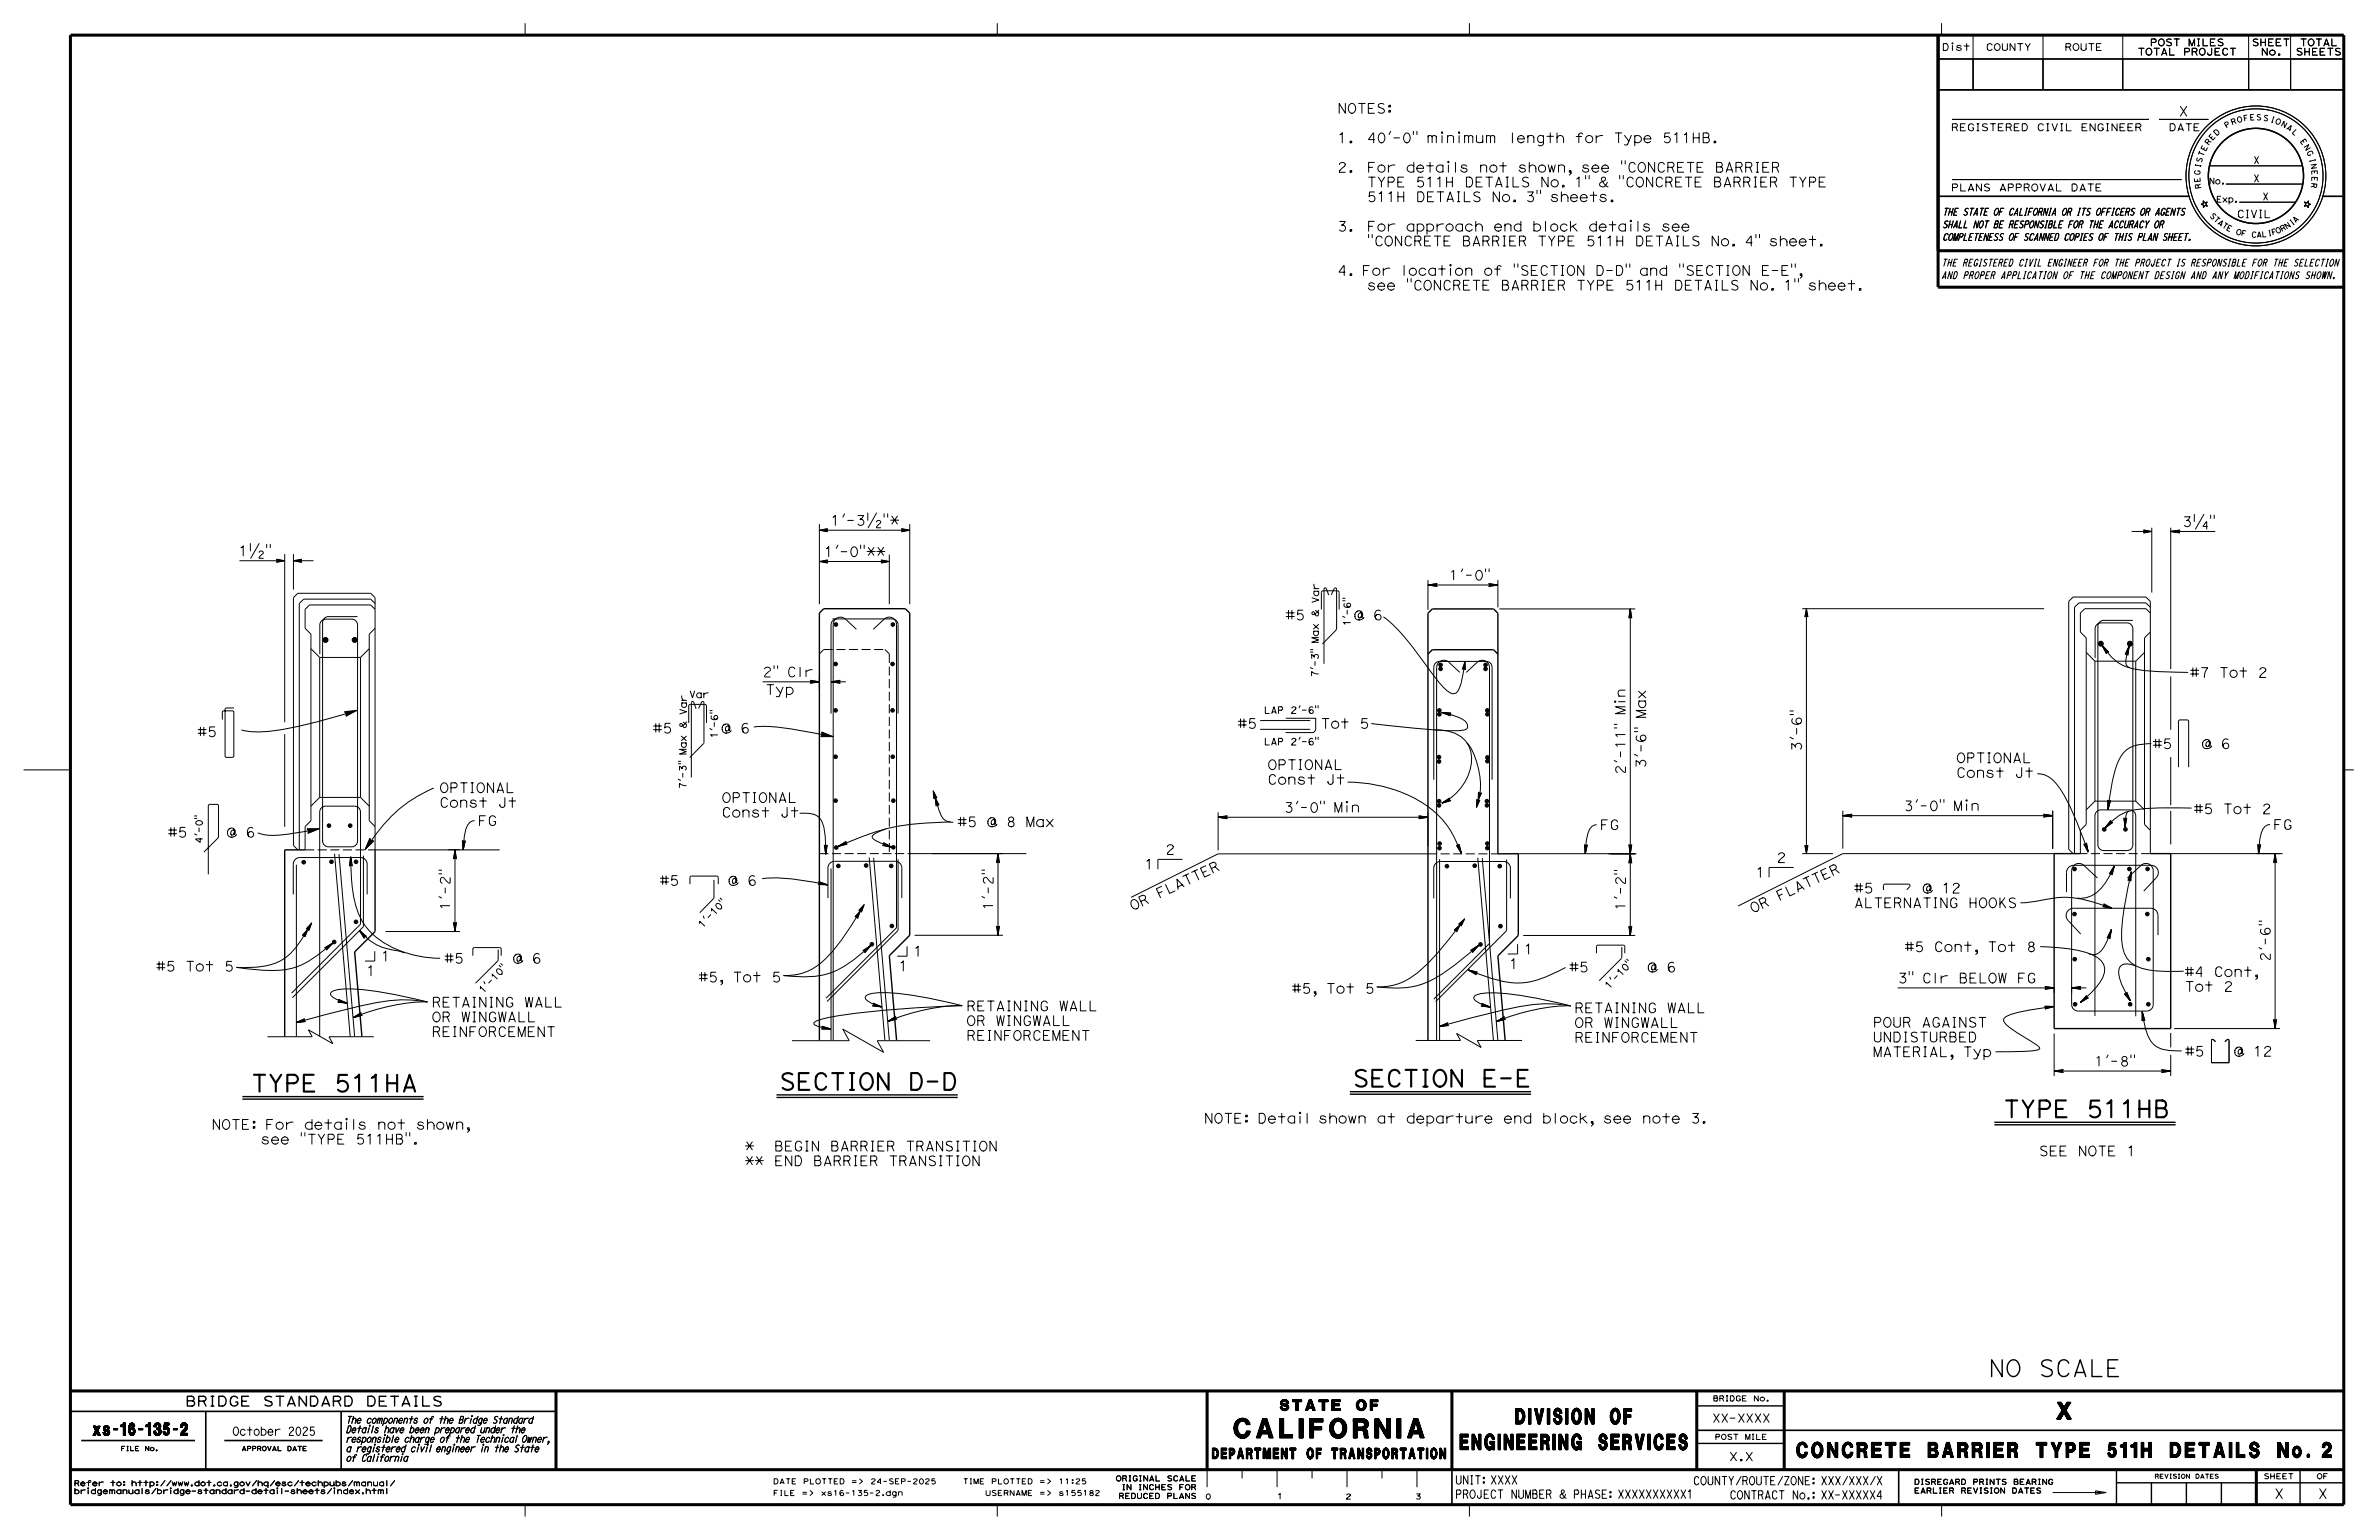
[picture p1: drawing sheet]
<svg xmlns="http://www.w3.org/2000/svg" width="432mm" height="279mm" viewBox="0 0 432 279" stroke-linecap="round" stroke-linejoin="round" font-family="sans-serif">
<defs><g id="words">
<text font-size="3.5" x="224" y="260.9">CALIFORNIA</text>
<g font-size="3">
<text x="141.4" y="197.7">SECTION D-D</text>
<text x="245.5" y="197.1">SECTION E-E</text>
<text x="45.5" y="198">TYPE 511HA</text>
<text x="363.6" y="202.7">TYPE 511HB</text>
<text x="360.9" y="249.7">NO SCALE</text>
<text x="373.3" y="257.5">X</text>
</g>
<g font-size="2.8">
<text x="265" y="263">ENGINEERING SERVICES</text>
<text x="275.1" y="258.3">DIVISION OF</text>
</g>
<text font-size="2.7" x="326.1" y="264.4">CONCRETE BARRIER TYPE 511H DETAILS No. 2</text>
<text font-size="2.2" x="16.9" y="260.4">xs-16-135-2</text>
<g font-size="1.9">
<text x="232.3" y="255.9">STATE OF</text>
<text x="220" y="264.7">DEPARTMENT OF TRANSPORTATION</text>
</g>
<g font-size="1.8">
<text x="242.7" y="20.6">NOTES:</text>
<text x="395.4" y="21.1">X</text>
<text x="242.7" y="25.9">1.</text>
<text x="248.1" y="25.9">40'-0&quot; minimum length for Type 511HB.</text>
<text x="242.7" y="31.2">2.</text>
<text x="248.1" y="33.9">TYPE 511H DETAILS No. 1&quot; &amp; &quot;CONCRETE BARRIER TYPE</text>
<text x="248.1" y="31.2">For details not shown, see &quot;CONCRETE BARRIER</text>
<text x="242.7" y="41.9">3.</text>
<text x="248.1" y="41.9">For approach end block details see</text>
<text x="248.1" y="36.6">511H DETAILS No. 3&quot; sheets.</text>
<text x="248.1" y="44.6">&quot;CONCRETE BARRIER TYPE 511H DETAILS No. 4&quot; sheet.</text>
<text x="242.7" y="50">4. For location of &quot;SECTION D-D&quot; and &quot;SECTION E-E&quot;,</text>
<text x="248.1" y="52.6">see &quot;CONCRETE BARRIER TYPE 511H DETAILS No. 1&quot; sheet.</text>
<text x="150.7" y="95.3">1'-3½&quot;*</text>
<text x="396.1" y="95.5">3¼&quot;</text>
<text x="43.3" y="100.8">1½&quot;</text>
<text x="149.5" y="101">1'-0&quot;**</text>
<text x="233.3" y="112.5">#5</text>
<text x="243.5" y="112.5">@ 6</text>
<text x="397.5" y="122.9">#7 Tot 2</text>
<text x="138.9" y="126">Typ</text>
<text x="35.8" y="133.6">#5</text>
<text x="118.5" y="133">#5</text>
<text x="128.6" y="133">@ 6</text>
<text x="224.6" y="132.1">#5</text>
<text x="239.7" y="132.1">Tot 5</text>
<text x="327" y="136.3" transform="rotate(-90 327 136.3)">3'-6&quot;</text>
<text x="390.7" y="135.8">#5</text>
<text x="398" y="135.8">@ 6</text>
<text x="79.7" y="143.8">OPTIONAL</text>
<text x="230.1" y="142.3">Const Jt</text>
<text x="230.1" y="139.6">OPTIONAL</text>
<text x="298.7" y="139.4" transform="rotate(-90 298.7 139.4)">3'-6&quot; Max</text>
<text x="355.1" y="141.1">Const Jt</text>
<text x="355.1" y="138.4">OPTIONAL</text>
<text x="79.7" y="146.5">Const Jt</text>
<text x="86.7" y="149.8">FG</text>
<text x="131" y="148.3">Const Jt</text>
<text x="131" y="145.6">OPTIONAL</text>
<text x="173.8" y="150">#5 @ 8 Max</text>
<text x="398.2" y="147.6">#5 Tot 2</text>
<text x="30.5" y="151.9">#5</text>
<text x="39.1" y="151.9">@ 6</text>
<text x="211.5" y="155">2</text>
<text x="290.4" y="150.5">FG</text>
<text x="412.6" y="150.5">FG</text>
<text x="119.7" y="160.6">#5</text>
<text x="129.9" y="160.6">@ 6</text>
<text x="207.7" y="157.7">1</text>
<text x="318.6" y="159.2">1</text>
<text x="322.5" y="156.5">2</text>
<text x="205.5" y="165.2" transform="rotate(-25 205.5 165.2)">O R</text>
<text x="210.4" y="163" transform="rotate(-25 210.4 163)">F L A T T E R</text>
<text x="318.1" y="165.7" transform="rotate(-25 318.1 165.7)">O R</text>
<text x="322.9" y="163.5" transform="rotate(-25 322.9 163.5)">F L A T T E R</text>
<text x="336.5" y="164.7">ALTERNATING HOOKS</text>
<text x="336.5" y="162">#5</text>
<text x="346.4" y="162">@ 12</text>
<text x="165.7" y="173.5">1</text>
<text x="276.6" y="173.1">1</text>
<text x="345.7" y="172.7">#5 Cont, Tot 8</text>
<text x="28.3" y="176.2">#5 Tot 5</text>
<text x="66.5" y="177">1</text>
<text x="69.1" y="174.4">1</text>
<text x="80.6" y="174.8">#5</text>
<text x="90.8" y="174.8">@ 6</text>
<text x="126.8" y="178.2">#5, Tot 5</text>
<text x="163.1" y="176.2">1</text>
<text x="273.9" y="175.8">1</text>
<text x="284.8" y="176.3">#5</text>
<text x="296.5" y="176.3">@ 6</text>
<text x="344.4" y="178.3">3&quot; Clr BELOW FG</text>
<text x="396.5" y="179.9">Tot 2</text>
<text x="396.5" y="177.2">#4 Cont,</text>
<text x="78.4" y="185.4">OR WINGWALL</text>
<text x="78.4" y="182.7">RETAINING WALL</text>
<text x="175.4" y="183.4">RETAINING WALL</text>
<text x="234.5" y="180.2">#5, Tot 5</text>
<text x="285.8" y="183.7">RETAINING WALL</text>
<text x="78.4" y="188.1">REINFORCEMENT</text>
<text x="175.4" y="188.7">REINFORCEMENT</text>
<text x="175.4" y="186.1">OR WINGWALL</text>
<text x="285.8" y="189.1">REINFORCEMENT</text>
<text x="285.8" y="186.4">OR WINGWALL</text>
<text x="339.9" y="191.7">MATERIAL, Typ</text>
<text x="339.9" y="189">UNDISTURBED</text>
<text x="339.9" y="186.4">POUR AGAINST</text>
<text x="396.6" y="191.6">#5</text>
<text x="403.7" y="191.6">@ 12</text>
<text x="218.5" y="203.8">NOTE: Detail shown at departure end block, see note 3.</text>
<text x="38.4" y="204.9">NOTE: For details not shown,</text>
<text x="135.1" y="208.8">*</text>
<text x="140.5" y="208.8">BEGIN BARRIER TRANSITION</text>
<text x="370.1" y="209.7">SEE NOTE 1</text>
<text x="135.1" y="211.5">**</text>
<text x="140.5" y="211.5">END BARRIER TRANSITION</text>
<text x="33.6" y="255.1">BRIDGE STANDARD DETAILS</text>
<text x="412.8" y="271.9">X</text>
<text x="420.7" y="271.9">X</text>
</g>
<g font-size="1.5">
<text x="42.2" y="260.4">October 2025</text>
<text x="310.7" y="258">XX-XXXX</text>
<text x="264.1" y="269.3">UNIT: XXXX</text>
<text x="307.3" y="269.4">COUNTY/ROUTE/ZONE: XXX/XXX/X</text>
<text x="313.8" y="265">X.X</text>
<text x="264.1" y="271.8">PROJECT NUMBER &amp; PHASE: XXXXXXXXXX1</text>
<text x="313.9" y="272">CONTRACT No.: XX-XXXXX4</text>
</g>
<text font-size="1.4" x="406" y="39.5">CIVIL</text>
<g font-size="1.3">
<text x="354.1" y="23.7">REGISTERED CIVIL ENGINEER</text>
<text x="393.6" y="23.7">DATE</text>
<text x="409" y="29.7">X</text>
<text x="354.1" y="34.7">PLANS APPROVAL DATE</text>
<text x="409" y="33">X</text>
<text x="352.5" y="41.3">SHALL NOT BE RESPONSIBLE FOR THE ACCURACY OR</text>
<text x="352.5" y="39.1">THE STATE OF CALIFORNIA OR ITS OFFICERS OR AGENTS</text>
<text x="410.7" y="36.3">X</text>
<text x="352.5" y="43.6">COMPLETENESS OF SCANNED COPIES OF THIS PLAN SHEET.</text>
<text x="352.4" y="50.6">AND PROPER APPLICATION OF THE COMPONENT DESIGN AND ANY MODIFICATIONS SHOWN.</text>
<text x="352.4" y="48.3">THE REGISTERED CIVIL ENGINEER FOR THE PROJECT IS RESPONSIBLE FOR THE SELECTION</text>
<text x="62.8" y="263.4">a registered civil engineer in the State</text>
<text x="62.8" y="261.7">responsible charge of the Technical Owner,</text>
<text x="62.8" y="260">Details have been prepared under the</text>
<text x="62.8" y="258.2">The components of the Bridge Standard</text>
<text x="62.8" y="265.1">of California</text>
</g>
<g font-size="1.2">
<text x="352.5" y="9.2">Dist</text>
<text x="360.4" y="9.2">COUNTY</text>
<text x="374.7" y="9.2">ROUTE</text>
<text x="388" y="10">TOTAL PROJECT</text>
<text x="390.2" y="8.3">POST MILES</text>
<text x="408.7" y="8.3">SHEET</text>
<text x="410.4" y="10">No.</text>
<text x="416.7" y="10">SHEETS</text>
<text x="417.4" y="8.3">TOTAL</text>
<text x="239.3" y="111.9" transform="rotate(-90 239.3 111.9)">&amp;</text>
<text x="239.4" y="109.5" transform="rotate(-90 239.4 109.5)">Var</text>
<text x="245.1" y="113.6" transform="rotate(-90 245.1 113.6)">1'-6&quot;</text>
<text x="239.3" y="122.9" transform="rotate(-90 239.3 122.9)">7'-3&quot; Max</text>
<text x="124.6" y="129.7" transform="rotate(-90 124.6 129.7)">Var</text>
<text x="125.1" y="126.6">Var</text>
<text x="229.4" y="129.4">LAP 2'-6&quot;</text>
<text x="124.6" y="132.2" transform="rotate(-90 124.6 132.2)">&amp;</text>
<text x="130.2" y="133.9" transform="rotate(-90 130.2 133.9)">1'-6&quot;</text>
<text x="229.4" y="135.2">LAP 2'-6&quot;</text>
<text x="124.5" y="143.1" transform="rotate(-90 124.5 143.1)">7'-3&quot; Max</text>
<text x="36.7" y="153" transform="rotate(-90 36.7 153)">4'-0&quot;</text>
<text x="130.5" y="165.3" transform="rotate(-47 130.5 165.3)">0 &quot;</text>
<text x="127.5" y="168.4" transform="rotate(-47 127.5 168.4)">1 ' - 1</text>
<text x="292" y="179.5" transform="rotate(-47 292 179.5)">1 ' - 1 0 &quot;</text>
<text x="87.7" y="180.3" transform="rotate(-47 87.7 180.3)">1 ' - 1 0 &quot;</text>
</g>
<g font-size="1.1">
<text x="400.9" y="33.4">No.</text>
<text x="402.3" y="36.7">Exp.</text>
</g>
<g font-size="1">
<text x="404.1" y="23.3" transform="rotate(-31 404.1 23.3)">P</text>
<text x="405.1" y="22.7" transform="rotate(-20 405.1 22.7)">R</text>
<text x="406.1" y="22.3" transform="rotate(-15 406.1 22.3)">O</text>
<text x="407.3" y="22" transform="rotate(-10 407.3 22)">F</text>
<text x="408.4" y="21.8" transform="rotate(-4 408.4 21.8)">E</text>
<text x="409.5" y="21.8" transform="rotate(1 409.5 21.8)">S</text>
<text x="410.7" y="21.8" transform="rotate(12 410.7 21.8)">S</text>
<text x="412" y="22.1" transform="rotate(17 412 22.1)">I</text>
<text x="412.9" y="22.3" transform="rotate(22 412.9 22.3)">O</text>
<text x="413.9" y="22.8" transform="rotate(28 413.9 22.8)">N</text>
<text x="414.9" y="23.3" transform="rotate(33 414.9 23.3)">A</text>
<text x="399.6" y="29.6" transform="rotate(-74 399.6 29.6)">S</text>
<text x="399.9" y="28.5" transform="rotate(-69 399.9 28.5)">T</text>
<text x="400.3" y="27.5" transform="rotate(-63 400.3 27.5)">E</text>
<text x="400.9" y="26.4" transform="rotate(-53 400.9 26.4)">R</text>
<text x="401.5" y="25.5" transform="rotate(-47 401.5 25.5)">E</text>
<text x="402.3" y="24.7" transform="rotate(-42 402.3 24.7)">D</text>
<text x="415.9" y="24" transform="rotate(44 415.9 24)">L</text>
<text x="417.4" y="25.6" transform="rotate(55 417.4 25.6)">E</text>
<text x="418.1" y="26.6" transform="rotate(60 418.1 26.6)">N</text>
<text x="418.6" y="27.6" transform="rotate(65 418.6 27.6)">G</text>
<text x="419.2" y="28.9" transform="rotate(76 419.2 28.9)">I</text>
<text x="419.4" y="29.8" transform="rotate(81 419.4 29.8)">N</text>
<text x="399.3" y="31.8" transform="rotate(-85 399.3 31.8)">G</text>
<text x="399.4" y="33.1" transform="rotate(-96 399.4 33.1)">E</text>
<text x="399.4" y="30.5" transform="rotate(-79 399.4 30.5)">I</text>
<text x="399.6" y="34.2" transform="rotate(-101 399.6 34.2)">R</text>
<text x="419.5" y="33.1" transform="rotate(98 419.5 33.1)">R</text>
<text x="419.6" y="30.9" transform="rotate(87 419.6 30.9)">E</text>
<text x="419.6" y="32" transform="rotate(92 419.6 32)">E</text>
<text x="401" y="39.2" transform="rotate(46 401 39.2)">S</text>
<text x="401.7" y="39.9" transform="rotate(41 401.7 39.9)">T</text>
<text x="402.4" y="40.6" transform="rotate(37 402.4 40.6)">A</text>
<text x="403.2" y="41.1" transform="rotate(32 403.2 41.1)">T</text>
<text x="404" y="41.7" transform="rotate(27 404 41.7)">E</text>
<text x="415" y="41.6" transform="rotate(-34 415 41.6)">N</text>
<text x="416" y="40.9" transform="rotate(-38 416 40.9)">I</text>
<text x="416.6" y="40.5" transform="rotate(-43 416.6 40.5)">A</text>
<text x="405.7" y="42.4" transform="rotate(18 405.7 42.4)">O</text>
<text x="406.7" y="42.7" transform="rotate(13 406.7 42.7)">F</text>
<text x="408.6" y="43" transform="rotate(4 408.6 43)">C</text>
<text x="409.6" y="43.1" transform="rotate(-1 409.6 43.1)">A</text>
<text x="410.5" y="43" transform="rotate(-6 410.5 43)">L</text>
<text x="411.7" y="42.9" transform="rotate(-10 411.7 42.9)">I</text>
<text x="412.4" y="42.7" transform="rotate(-15 412.4 42.7)">F</text>
<text x="413.3" y="42.4" transform="rotate(-24 413.3 42.4)">O</text>
<text x="414.2" y="42.1" transform="rotate(-29 414.2 42.1)">R</text>
<text x="310.9" y="254.2">BRIDGE No.</text>
<text x="311.2" y="261.2">POST MILE</text>
<text x="13.4" y="269.6">Refer to: http://www.dot.ca.gov/hq/esc/techpubs/manual/</text>
<text x="140.3" y="269.2">DATE PLOTTED =&gt;</text>
<text x="158" y="269.2">24-SEP-2025</text>
<text x="174.7" y="269.2">TIME PLOTTED =&gt;</text>
<text x="192.1" y="269.2">11:25</text>
<text x="202.5" y="268.7">ORIGINAL SCALE</text>
<text x="347.4" y="269.3">DISREGARD PRINTS BEARING</text>
<text x="410.8" y="268.3">SHEET</text>
<text x="420.5" y="268.3">OF</text>
<text x="13.4" y="271">bridgemanuals/bridge-standard-detail-sheets/index.html</text>
<text x="140.3" y="271.3">FILE =&gt;</text>
<text x="149" y="271.3">xs16-135-2.dgn</text>
<text x="178.8" y="271.3">USERNAME =&gt;</text>
<text x="192.1" y="271.3">s155182</text>
<text x="203" y="271.9">REDUCED PLANS</text>
<text x="203.6" y="270.3">IN INCHES FOR</text>
<text x="218.8" y="272">0</text>
<text x="231.8" y="271.9">1</text>
<text x="244.2" y="272">2</text>
<text x="256.9" y="272">3</text>
<text x="347.4" y="270.9">EARLIER REVISION DATES</text>
</g>
<g font-size=".8">
<text x="21.9" y="263.2">FILE No.</text>
<text x="43.8" y="263.2">APPROVAL DATE</text>
<text x="391.1" y="268.2">REVISION DATES</text>
</g>
</g></defs>
<g fill="none" stroke="#000" stroke-width=".18">
<path d="M95.3 4.2v2.2M181 4.2v2.2M266.7 4.2v2.2M351.8 10.7h6.3v5.6h-6.3zM351.8 10.7h73.6M352.4 4.2v2.2M354.4 8.3v.9M358.1 10.7h12.7v5.6h-12.7zM358.1 6.4v9.9M370.8 6.4v9.9M370.8 10.7h14.5v5.6h-14.5zM385.3 10.7h22.8v5.6h-22.8z"/>
<path d="M385.3 6.4v9.9M408.1 6.4v9.9M408.1 10.7h7.7v5.6h-7.7zM415.8 6.4v9.9M415.8 10.7h9.6v5.6h-9.6zM252.4 23.8l-.3 .6M256.5 23.8v.6M257.2 23.8v.6M261.7 24.6v1.3M262.9 30v1.3M264.8 24.6v1.3M279 34.5v.6"/>
<path d="M279.6 34.5v.6M287.8 31.8v.6M288.4 31.8v.6M294 31.8v.6M294.3 29.2v.6M294.6 31.8v.6M295 29.2v.6M354.3 32.6h41.7M354.3 21.7h35.7M391.9 21.7h9M399.9 36.4l.3 .4 .4-.1-.2 .3 .2 .4-.4-.1-.3 .4v-.5l-.4-.1 .4-.2zM401 30.1h16.9"/>
<path d="M404 33.4h14M406.5 36.7h10.2M418.3 36.7l.4 .1 .3-.3v.4l.4 .2-.4 .1v.5l-.3-.4-.4 .1 .2-.4zM248.4 42.5v.6M249.1 42.5v.6M255.5 50.5v.7M256.1 50.5v.7M263.3 48.7v1.3M274.9 47.9v.6M275.5 47.9v.6M295.2 47.9v.6M295.8 47.9v.6"/>
<path d="M296 40.7v1.2M304.9 47.9v.6M305.5 47.9v.6M318.7 42.5v.6M319.4 42.5v.6M325.2 47.9v.6M325.8 50.5v.7M325.8 47.9v.6M326.4 50.5v.7M45.4 98.6v1.3M47 98.6l-1.5 2.7M48.4 98.8v.6"/>
<path d="M49.1 98.8v.6M148.7 96.2l1.5-.3-.1 .3 .1 .3zM148.7 95.1v14.5M148.7 96.2h16.4M150.1 96.1l-.3 .1 .3 .1M150.1 96.1l-.6 .1 .6 .1M150.2 96l-.9 .2 .9 .2M150.2 96l-1.2 .2 1.2 .2M152.1 98.9l-.3 .6M153.3 93.2l-.3 .6M156.2 98.9v.6M156.9 98.9v.6"/>
<path d="M157.5 93.1v1.3M159.1 94.7a.37 .37 0 0 1 .5-.3 .37 .37 0 0 1 .2 .5l-.7 .6v.3h.8M159.1 93.1l-1.5 2.7M160.5 93.2v.6M161.1 93.2v.6M163.6 95.9l1.5 .3-1.5 .3 .2-.3zM163.7 96l1.2 .2-1.2 .2M163.7 96l.9 .2-.9 .2M163.7 96.1l.6 .1-.6 .1M163.7 96.1l.4 .1-.4 .1M165.1 95.1v14.5M386.9 96.4h3.7"/>
<path d="M389.1 96.1l1.5 .3-1.5 .3 .1-.3zM389.1 96.2l1.2 .2-1.2 .3M389.1 96.3l.9 .1-.9 .2M389.2 96.3l.6 .1-.6 .1M389.2 96.4h.3l-.3 .1M390.6 95.7v11.8M394 95.7v25.7M394 96.4h8.1M394 96.4l1.6 .2M394 96.4l1.5 .1M394 96.4l1.7 .3-.1-.1M395.5 96.4h-1.5"/>
<path d="M395.6 96.3l.1-.2-1.7 .3M395.6 96.3l-1.6 .1M395.6 96.3v.3M395.6 96.2l-1.6 .2M398.3 93.3v1.3M400 93.3l-1.5 2.7M400.6 95.5h-.7l.6-.8v1.3M401.2 93.4v.7M401.9 93.4v.7M43.5 101.7h8.2M47 100.2a.37 .37 0 0 1 .5-.2 .37 .37 0 0 1 .2 .4l-.6 .7-.1 .2h.8M50.2 101.4l1.5 .3-1.5 .3 .1-.3z"/>
<path d="M50.2 101.5l1.2 .2-1.2 .3M50.2 101.6l.9 .1-.9 .2M50.3 101.6l.6 .1-.6 .2M50.3 101.7h.3l-.3 .1M51.7 100.5v30.5M53.3 101.7l1.5-.3-.2 .3 .2 .3zM53.3 100.5v6.5M53.3 101.7h3.6M54.6 101.7h-.3l.3 .1M54.7 101.6l-.6 .1 .6 .2M54.7 101.6l-.9 .1 .9 .2M54.7 101.5l-1.2 .2 1.2 .3"/>
<path d="M56.4 117.7l1.6 1.6M58 119.3h7.4M58 119.3v25.4M64.9 111.9h-5.3a1.06 1.06 0 0 0-1 1v39.7a1.06 1.06 0 0 0 1 1h4.2a1.06 1.06 0 0 0 1.1-1v-39.2a1.06 1.06 0 0 0-1.1-1.1h-4.7a1.06 1.06 0 0 0-1.1 1.1v5.3M65.4 119.3v25.4M67 117.7l-1.6 1.6M68.1 110.5l-.8-.7h-11.1l-.8 .7v3.5l1 1v33.9l-1 1.1v4.2M68.1 109.5l-.8-.8h-12.2l-.8 .8v44.7M68.1 114l-1.1 1v33.9l1.1 1.1M148.7 101.9l1.5-.3-.1 .3 .1 .3zM148.7 101.9h12.7M149.5 117.8l-.8 .8"/>
<path d="M150.1 101.8l-.3 .1h.3M150.1 101.8l-.6 .1 .6 .1M150.2 101.7l-.9 .2 .9 .1M150.2 101.6l-1.2 .3 1.2 .2M151.1 112.3h10.8a1.06 1.06 0 0 1 1.1 1v16.2M151.9 112.3a1.06 1.06 0 0 0-1.1 1v16.2M155.4 114.2l-1.9-1.8a1.32 1.32 0 0 0-1.5-.3 1.32 1.32 0 0 0-.8 1.2v75.4M158.5 114.2l2-1.8a1.32 1.32 0 0 1 1.4-.3 1.32 1.32 0 0 1 .8 1.2v55l-12.8 12.8M159.9 101.6l1.5 .3-1.5 .3 .2-.3zM160 101.6l1.1 .3-1.1 .2M160 101.7l.9 .2-.9 .1M160 101.8l.6 .1-.6 .1"/>
<path d="M160 101.8l.4 .1h-.4M160.6 117.8l.8 .8M161.4 100.6v9M237.9 118.3h.4M237.9 117.9h.4M239.8 110.6v-3.1l.3-.3h2.7l.2 .1 .1 3.3M241.2 108l-.5-1.3a.23 .23 0 0 0-.2 0 .23 .23 0 0 0-.2 .2v13.5M241.6 107.9l.6-1.2a.23 .23 0 0 1 .3 0 .23 .23 0 0 1 .1 .2v7.3l-2.6 2.6M243.7 109h.4M243.7 108.6h.4M251.1 111.9a36.7 36.7 0 0 1 7.6 8.7l1 1.2a18.9 18.9 0 0 0 3.1 3.6l.6 .4a1.31 1.31 0 0 0 1.6-1.2l.4-1.4 .5-3.2M259.2 106.1l1.7 .3-.1-.1"/>
<path d="M259.2 106.1l1.6 .2M259.2 106.1h12.7M259.2 106.1l1.5 .1M259.2 105.2v5.4M260.7 106.1h-1.5M260.8 106l.1-.1-1.7 .2M260.8 106l-1.6 .1M260.8 106v.3M260.8 105.9l-1.6 .2M263.4 103.8l.4-.3v1.7M265.5 103.2l-.3 .6M265.9 120l.1 1.5-.3-.2-.3 .1z"/>
<path d="M266.1 104.4h1M268.1 103.6a.6 .6 0 0 1 .7 0 .6 .6 0 0 1 .3 .7 .62 .62 0 0 1-.3 .8 .62 .62 0 0 1-.7-.1 1.18 1.18 0 0 1 0-1.4zM269.6 103.2v.6M270.2 105.9l1.7 .2M270.3 103.2v.6M270.3 106l-.1-.1 1.7 .2M270.3 106l1.6 .1M270.3 106v.3M270.3 106.1h1.6M271.9 106.1l-1.6 .1M271.9 106.1l-1.7 .3 .1-.1M271.9 106.1l-1.6 .2"/>
<path d="M271.9 106.1l-1.7 .2M271.9 105.2v5M272.1 110.5h24.7M295.9 110.5l.1 1.5M295.9 110.5l-.3 1.6h.2M295.9 110.5l.1 1.6M295.9 110.5v59.2M295.9 110.5l.3 1.6h-.2M295.9 110.5l-.1 1.6M295.9 110.5l-.1 1.5M295.9 110.5l.2 1.6M295.9 110.5l-.2 1.6"/>
<path d="M296 112.1h-.2M327.1 110.4h43.9M327.6 111.9l.3-1.2 .2 1.2M327.7 111.9l.2-.9 .1 .9M327.8 111.8l.1-.6 .1 .6M327.8 111.8l.1-.3v.3M327.9 110.4l.3 1.5-.3-.1-.3 .1zM327.9 110.4v44.5M378.7 118.4l1.5 1.6M380.2 120h7.4M380.2 120v25.4M381.6 117.1l.7 1.5 .1-.1"/>
<path d="M381.6 117.1l1.2 1.2h-.4M381.6 117.1l.8 1.4M381.6 117.1l.8 1.3M381.6 117.1l.9 1.2M381.6 117.1l1.1 1.2M381.6 117.1l.8 1.2M381.6 117.1a9 9 0 0 0 5.2 4.2 50.8 50.8 0 0 0 10.4 .7M381.6 117.1l.8 1.5M381.6 117.1l1 1.2M382.4 118.3v.2M386 118.6l.1 .2M386 118.6l-.1 .1"/>
<path d="M386.5 117.2l-.7 1.5M386.5 117.2l-.4 1.5M386.5 117.2l-.5 1.4M386.5 117.2l-.4 1.6M386.5 117.2l-.3 1.7-.1-.1M386.5 117.2l-.6 1.5M386.5 117.2l-.3 1.6M386.5 117.2l-.8 1.5h.2M386.5 117.2a5.4 5.4 0 0 0-.5 3.6l.6 .4M387.1 112.6h-5.3a1.06 1.06 0 0 0-1 1v39.7a1.06 1.06 0 0 0 1 1h4.3a1.06 1.06 0 0 0 1-1v-39.2a1.06 1.06 0 0 0-1-1.1h-4.8a1.06 1.06 0 0 0-1 1.1v5.3M387.6 120v25.4M389.2 118.4l-1.6 1.6"/>
<path d="M390.3 111.2l-.8-.8h-11.1l-.8 .8v3.5l1.1 1v33.9l-1.1 1v4.3M390.3 114.7l-1.1 1v33.9l1.1 1M390.3 110.2l-.8-.8h-12.2l-.8 .8v44.7M4.3 139.7h8.5M42.4 128.4h-1.3l-.2 .3v8.4l.2 .3h1.2l.1-.3v-8l-.2-.1h-1.7l-.1 .2v1.4M51.7 133.2v16.8M62.5 129.1l2.3-.2-2 1.1 .1-.5zM62.6 129.2l1.8-.2-1.6 .9M62.7 129.3l1.3-.2-1.2 .7M62.7 129.3l.9-.1-.8 .5M62.8 129.4l.5-.1-.5 .3M64.8 128.9a79.6 79.6 0 0 1-17.2 3.9h-1.8l-2-.4"/>
<path d="M123.1 138.6h.4M123.1 138.1h.4M125 131.2v-3.1l.3-.3h2.6l.3 .1v3.3M126.4 128.6l-.5-1.3a.23 .23 0 0 0-.3 0 .23 .23 0 0 0-.1 .2v13.5M126.8 128.5l.6-1.2a.23 .23 0 0 1 .2 0 .23 .23 0 0 1 .2 .2v7.3l-2.6 2.7M128.8 129.4h.5M128.8 128.9h.5M136.8 131.9a28.2 28.2 0 0 1 9 .7l5.4 1M138.4 123.7h10.3M138.8 121.4a.49 .49 0 0 1 .6-.4 .49 .49 0 0 1 .3 .8l-.7 .5-.2 .5h1M140.5 120.7v.6M141.1 120.7v.6"/>
<path d="M144.3 121.4a.6 .6 0 0 0-.8-.3 .6 .6 0 0 0-.3 .7 .67 .67 0 0 0 .1 .8 .67 .67 0 0 0 .8 .1l.2-.2M145.2 121v1.8M146.3 121.5v1.3M147.1 123.5l1.6 .2M147.1 123.6l1.6 .1M147.1 123.6l-.1-.2 1.7 .3M147.1 123.6v.2M147.2 123.6l1.5 .1M147.5 121.5l-.7 .1-.5 .3M148.7 123.7l-1.5 .1M148.7 123.7l-1.7 .3 .1-.2M148.7 123.7l-1.6 .2"/>
<path d="M148.7 122.8v2.3M148.7 123.7l-1.6 .1M149.1 132.8l2.1 .8h-2.3l.3-.3zM149.1 132.9l1.7 .7h-1.8M149.2 133l1.2 .5h-1.3M149.2 133.1l.9 .3h-1M149.2 133.2l.5 .1h-.5M150.8 123.7l1.7 .3-.1-.2M150.8 123.7l1.7 .2M150.8 123.7l1.7-.3-.2 .3 .1 .1M150.8 123.7l1.6 .1M150.8 123.7h2.7"/>
<path d="M152.4 123.6l-1.6 .1M152.5 123.5l-1.7 .2M228.7 132.3h9.1M228.7 130.7h9.1M233.4 130.3h5.4v2.1l-.4 .5h-5.1M236 128l-.2 .4M236 133.7l-.2 .4M237.9 121.1l.4 .2M238.8 128v.4M238.8 133.7v.5M239.2 128v.4M239.2 133.7v.5"/>
<path d="M260.4 132.4a6.7 6.7 0 0 1 5.9 2.5 6.6 6.6 0 0 1-.1 6.4 9.6 9.6 0 0 1-4.5 4.4M260.8 121.1v67.7M260.8 121.1a1.32 1.32 0 0 1 .8-1.2 1.32 1.32 0 0 1 1.4 .3l2 1.8M261.7 129.3a10 10 0 0 1 4.4 1.7l.3 .6a.66 .66 0 0 1-.6 .8l-2.3 .2-3.1-.2-11.5-1.1M261.7 129.3h1.7l-.1 .2M261.7 129.3l1.5 .4M261.7 129.3l1.6 .1M261.7 129.3l1.6 .6-.1-.3M261.7 129.3l1.5 .3M261.7 129.3l1.5 .5M261.7 129.3l1.5 .2M261.7 129.3l1.6 .2"/>
<path d="M263.3 129.5l-.1 .1M265.5 121.4l.4-1.1v1.2M265.5 121.4l.3-.9 .1 .9M265.6 121.4l.2-.6v.6M265.7 121.4l.1-.3v.3M266.1 122l2-1.8a1.32 1.32 0 0 1 1.4-.3 1.32 1.32 0 0 1 .8 1.2l.1 50.1-10.2 10.1M266.3 134.8a13.3 13.3 0 0 1 2.3 9.1M292.9 131.4h.6M292.9 132.1h.6M292.9 138l.6 .3M293.7 126.3h1.3M293.7 127.3h1.3"/>
<path d="M294 125.2l-.2 .1-.1 .4a.5 .5 0 0 0 .3 .6M294 125.2h1M294.1 136.4v1M295 135h-1.8l.4 .5M295 133.3h-1.8l.4 .4M295 128.2h-1.8l1.8 .6-1.8 .7h1.8M295 139.1v1a2.06 2.06 0 0 1-1.2-1 .52 .52 0 0 0-.5 .4 .52 .52 0 0 0 .3 .6M296.6 132.1h.7M296.6 132.7h.7M296.7 136.9l.5 .3M324.9 129h.6M324.9 129.6h.6"/>
<path d="M324.9 133.8l.6 .3M390.5 134.9a6.5 6.5 0 0 0-5 1.6 9.5 9.5 0 0 0-1.9 4.2l-1 6.1M394 122.7v9.7M394 137.4v8.7M395.4 139.2v-8.3l.3-.3h1.3l.3 .3v8.3M425.4 139.7h1.8M35.3 148h.4M35.3 148.5h.4M35.3 151.3l.4 .2M37 154.6l2.6-2.7 .1-5.7-.2-.2-1.4-.1-.3 .3v12.4M53.8 156.9v31.1M54.1 154.2l-.8-.8v-45l.8-.8h13.2l.8 .8v45.8h22.6"/>
<path d="M55.7 150.4l2.3-.1-2.1 .9 .1-.5zM55.8 150.4h1.8l-1.7 .7M55.8 150.5h1.4l-1.3 .5M55.9 150.6h.9l-.8 .3M56 150.7h.4l-.4 .1M58 150.3l-5.2 1a10.8 10.8 0 0 1-6-.2M58 147.3v40.7M58 144.7h7.4M58 144.7l-1.6 1.6M58 147.3a1.06 1.06 0 0 1 1.1-1h5.3a1.06 1.06 0 0 1 1 1v20.4l-12.5 12.5M58.6 152.6h.1M60.7 154.9l2.9 33.1"/>
<path d="M61.5 155l2.9 33M63.6 155.5l.2 1.5M63.6 155.5l-.2 1.6h.1M63.6 155.5l.1 1.5M63.6 155.5a30.7 30.7 0 0 0 1.5 10.3 13.1 13.1 0 0 0 8.8 7.1 20.7 20.7 0 0 0 6 1M63.6 155.5l.4 1.6-.2-.1M63.6 155.5l-.1 1.6M63.6 155.5v1.5M63.6 155.5l.3 1.6M63.7 157l-.2 .1M63.7 157h.1M65.4 144.7l1.6 1.6"/>
<path d="M66 155.2v12.9l-12.9 12.9M67.1 152.1l.3 .4 .4 .1-1.6 1.6zM67.2 152.2l-.7 1.6 1.3-1.2M67.2 152.2l-.5 1.3 1-1M67.3 152.3l-.4 .9 .7-.7M67.3 152.4l-.2 .5 .4-.4M78.7 143a25.4 25.4 0 0 0-11.6 9.9l-.9 1.3M79.6 157.9h.6M79.6 158.5h.6M81.7 159.2v1a2.05 2.05 0 0 1-1.2-1 .53 .53 0 0 0-.6 .4 .53 .53 0 0 0 .4 .6M82.4 155.8h.3M82.6 154.2l.1 1.5"/>
<path d="M82.6 154.2l-.3 1.6h.1M82.6 154.2l.1 1.6M82.6 154.2l-.2 1.6M82.6 154.2v14.8M82.6 154.2l.3 1.6h-.2M82.6 154.2l-.1 1.5M82.6 154.2l.2 1.6M84 152.5l.1 1.7M84 152.6l-.1-.1 .2 1.7M84 152.6l.1 1.6M84 152.6l.2 .1M84.1 152.6v1.6"/>
<path d="M84.2 152.7l-.1 1.5M84.3 152.6l-.2 1.6M84.3 152.6l.2-.1-.4 1.7M84.3 152.6l-.1 .1M84.4 152.6l-.3 1.6M86.1 148.9a1.8 1.8 0 0 0-1.5 1.6l-.3 1.5-.2 2.2M123.1 141.4l.4 .2M129.6 159.6v3.4l-2.6 2.6M130.1 158.9l-4.7 .1-.2 .2v1.2M138.3 159.4a30.5 30.5 0 0 1 10.1 .8l1.8 .3M145.1 147.5a4.9 4.9 0 0 1 3.6 .8 5.5 5.5 0 0 1 1.1 3.5l.1 3.2M149.7 153.3l.2 1.7"/>
<path d="M149.7 153.4l-.1-.1 .3 1.7M149.7 153.4l.2 1.6M149.7 153.4l.2 .1M149.8 153.4l.1 1.6M149.9 153.5v1.5M150 153.4l-.1 1.6M150 153.4l.2-.1-.3 1.7M150 153.4l-.1 .1M150.1 153.3l-.2 1.7M150.8 157.6v31.1M153.5 153l-1.4 .6M153.5 153l.2 .1"/>
<path d="M153.5 152.9l-1.4 .7M153.5 152.8v.2M153.5 152.8l.1-.2-1.5 1M153.5 152.8l-1.4 .8M153.6 152.7l-1.5 .9M153.6 153l-1.5 .6M153.7 153.1l.1 .1-1.7 .4M153.7 153.1l-1.6 .5M157.8 155.6l2.8 33.1M158.6 155.6l2.8 33.1M160.2 153.3l1.6 .4M160.3 153.3l1.5 .4"/>
<path d="M160.4 153.2l1.4 .5M160.4 153l1.4 .7M160.4 153v-.1l1.4 .8M160.4 153v.2M160.4 153.1l1.4 .6M160.4 153.2l-.2 .2 1.6 .3M160.8 150.4a4.3 4.3 0 0 0-2.5 1.4l.1 .3a9.5 9.5 0 0 0 3.4 1.6M163 155.9v12.9l-12.9 12.9M165.1 154.9h21.2M169.4 143.4l.7 1.4-.3-.1-.3 .3zM169.8 144.7l.1 1.5 .2-.2M169.8 144.7l.7 1.4-.4-.1"/>
<path d="M169.8 144.7l-.1-.2v.3M169.9 144.8l-.3-.6 .1 .6M169.9 144.8l-.4-.8 .1 .9M170 144.8l-.6-1.1 .2 1.2M170.1 146a4.5 4.5 0 0 0 1.7 3l1.2 .2M170.2 146l-.1-.2v.3M170.3 146l-.3-.5v.6M170.3 146.1l-.4-.9 .1 1M170.4 146.1l-.6-1.1 .1 1.2M172.5 149.1a48.6 48.6 0 0 0-12.9 1.6l-2.7 .9-4.8 2M178.2 157.9h.6M178.2 158.5h.6"/>
<path d="M180.3 159.2v1a2.06 2.06 0 0 1-1.3-1 .52 .52 0 0 0-.5 .4 .52 .52 0 0 0 .4 .6M181.1 154.9v14.8M181.1 154.9l.3 1.6h-.1M181.1 154.9l-.1 1.6M181.1 154.9v1.5M181.1 154.9l.3 1.6M181.1 154.9l.1 1.5M181.1 154.9l-.2 1.6h.1M181.1 154.9l.2 1.6M181.1 154.9l-.2 1.6M181.3 156.5h-.3M210.2 155.9h4.4"/>
<path d="M221.1 148.3l1.7 .3-.1-.2M221.1 148.3l1.6 .1M221.1 148.3h1.5M221.1 147.4v6.9M221.1 148.3h38.1M221.1 148.3l1.6 .2M222.6 148.2l-1.5 .1M222.7 148.1l.1-.1-1.7 .3M222.7 148.1l-1.6 .2M222.7 148.1v.3M233.4 145.6h1l-.2 .4-.4 .3a.58 .58 0 0 1 .7 .8 .58 .58 0 0 1-1.1 .1M235.6 145.3l-.3 .6"/>
<path d="M236.2 146.5h1M238.2 145.8a.6 .6 0 0 1 .7 0 .6 .6 0 0 1 .2 .7 .62 .62 0 0 1-.2 .7 .62 .62 0 0 1-.8 0 1.18 1.18 0 0 1 .1-1.4zM239.7 145.3v.6M240.4 145.3v.6M242.3 147.4v-1.8l.6 1.8 .6-1.8v1.8M244.5 146.1v1.3M244.6 141.9a24.4 24.4 0 0 1 16.5 6 19.3 19.3 0 0 1 4.1 6.9M245.5 146.4a.6 .6 0 0 1 .5-.3 .6 .6 0 0 1 .6 .3M245.5 146.1v1.3M246.6 146.4v1M257.5 148.1l1.7 .2M257.6 148.1l-.1-.1 1.7 .3"/>
<path d="M257.6 148.1v.3M257.6 148.1l1.6 .2M257.6 148.2l1.6 .1M259.2 148.3l-1.6 .1M259.2 148.3h-1.6M259.2 154.9h-38.1l-15.8 7.9M259.2 147.4v6.1M259.2 148.3l-1.7 .3 .1-.2M259.2 148.3l-1.7 .2M260.2 141.5v-20.4a1.06 1.06 0 0 1 1.1-1.1h8.5a1.06 1.06 0 0 1 1 1.1v20.4M261.3 155.9v32.9M261.4 156.3a1.19 1.19 0 0 0-1.2 1.2v5.5"/>
<path d="M261.4 156.3h11.6M263.1 145.1l.2 .2-1.6 .4M263.1 145.1l-1.4 .6M263.1 145l-1.4 .7M263.1 144.9v-.1l-1.4 .9M263.1 144.9l-1.4 .8M263.1 144.9v.2M263.2 145.2l-1.5 .5M263.3 145.2l-1.6 .5M264.4 153.4l.8 1.4M264.5 153.4l.7 1.4M264.6 153.4l.6 1.4"/>
<path d="M264.6 153.4h-.3l.9 1.4M264.6 153.4l.2-.3 .4 1.7M264.7 153.3l.5 1.5M264.8 153.2l.4 1.6M268 145l.3 .2h.3l-.6 1.3zM268.1 145.1v1.2l.4-1.1M268.1 145.1v.9l.4-.8M268.2 145.1v.7l.2-.6M268.2 155.6l2.9 33.2M268.2 145.2v.3l.2-.3M268.4 143.8v1.2l.4-1.1M268.4 143.8v.9l.4-.8"/>
<path d="M268.5 143.8v.7l.2-.6M268.5 143.9v.3l.2-.3M268.6 143.9l-.3-.2v1.5M268.6 143.9l.3-.1-.6 1.4M269 155.7l2.9 33.1M273 156.3a1.19 1.19 0 0 1 1.1 1.2v5.5M273.5 155.9v12.9l-12.9 12.9M275.6 154.9h21.4M287.6 153.3l.1 1.6M287.7 153.3v1.6M287.8 153.4l-.1 1.5M287.8 153.4l-.2-.2 .1 1.7"/>
<path d="M287.9 153.4l-.2 1.5M288 153.3l-.3 1.6M288 153.3h.1l-.4 1.6M288 153.3l-.2 .1M288.1 153.3l-.4 1.6M289.8 149.6a1.8 1.8 0 0 0-1.6 1.6l-.3 1.5-.2 2.2M291.9 154.9h4.9M292.9 157.9h.6M292.9 158.6h.6M295 159.2v1.1a2.05 2.05 0 0 1-1.2-1 .52 .52 0 0 0-.5 .4 .52 .52 0 0 0 .3 .6M295.7 153.3l.4 3.3M295.8 153.3l-.2-.1 .6 3.4-.2-.1"/>
<path d="M295.8 153.3l.2 3.2M295.8 156.5h.2M295.8 153.4l.2 3.1M296 153.4l-.2 3.1M296 153.3l.2-.1-.6 3.4 .2-.1M296 153.3h-.2M296 153.3l-.2 3.2M296.1 153.3l-.4 3.3M325.6 157.4h-4.5v1.8M327.1 154.9h5.6M327.6 153.4l.3 .1 .3-.1-.3 1.5zM327.6 153.4l.3 1.2 .2-1.2"/>
<path d="M327.7 153.4l.2 .9 .1-.9M327.8 153.5l.1 .6 .1-.6M327.8 153.5l.1 .3v-.3M334.5 148l1.6 .2M334.5 148h38.1M334.5 148l1.7 .3-.1-.2M334.5 148l1.6 .1M334.5 148l1.5 .1M334.5 147.1v6.9M336 147.9l-1.5 .1M336.1 147.8l.1-.1-1.7 .3M336.1 147.8l-1.6 .2"/>
<path d="M336.1 147.8v.3M345.9 145.3h1l-.2 .4-.4 .3a.58 .58 0 0 1 .6 .8 .58 .58 0 0 1-1 .1M348.1 145l-.3 .6M348.6 146.2h1.1M350.7 145.5a.6 .6 0 0 1 .7 0 .6 .6 0 0 1 .2 .7 .62 .62 0 0 1-.2 .7 .62 .62 0 0 1-.8 0 1.18 1.18 0 0 1 .1-1.4zM352.2 145v.6M352.8 145v.6M354.8 147.1v-1.8l.6 1.8 .6-1.8v1.8M356.9 145.8v1.3M357.9 146.1a.6 .6 0 0 1 .6-.3 .6 .6 0 0 1 .5 .3v1M357.9 145.8v1.3M369.8 140.4a4.7 4.7 0 0 1 4 2.5 43.6 43.6 0 0 1 4.4 9.3l.8 2.4"/>
<path d="M370.9 147.8l1.7 .2M371 147.8l-.1-.1 1.7 .3M371 147.8v.3M371 147.8l1.6 .2M371 147.9l1.6 .1M372.6 148l-1.6 .1M372.6 147.1v6.9M372.6 148l-1.7 .3 .1-.2M372.6 148l-1.7 .2M372.8 154.9h-38.3l-19 9.5M376.3 154.9l-.8-.8v-45l.8-.8h13.2l.8 .8v45.8M378.3 153.1l.7 1.5"/>
<path d="M378.4 153.1h-.2l.8 1.5M378.4 153.1l.6 1.5M378.4 153.1l.1 .1M378.4 153.2l.6 1.4M378.5 153.2l.5 1.4M378.6 153.1l.4 1.5M378.6 153l.4 1.6M378.6 153l.1-.1 .3 1.7M378.6 153l-.1 .2M378.7 153l.3 1.6M380.2 145.4l-1.5 1.5M380.2 145.4h7.4"/>
<path d="M380.7 159.3l-2.4-2.3a1.32 1.32 0 0 0-1.5-.3 1.32 1.32 0 0 0-.8 1.3v24.2a1.19 1.19 0 0 0 1.2 1.2h12.4a1.19 1.19 0 0 0 1.2-1.2v-24.2a1.32 1.32 0 0 0-.8-1.3 1.32 1.32 0 0 0-1.4 .3l-2.5 2.3M382.6 145.2v1.6M382.7 145.3l-.2-.1 .1 1.6M382.7 145.3l-.1 1.5M382.7 145.3l.1 .1M382.8 145.4l-.2 1.4M382.9 145.3l-.3 1.5M382.9 145.3l.2-.1-.5 1.6M382.9 145.3l-.1 .1M383 145.3l-.4 1.5M383.1 148.9l-1 1.3M383.2 149v.1"/>
<path d="M383.2 149l-.1-.2-1 1.4M383.2 149l-1.1 1.2M383.2 158.5h-.2M383.2 149.1l-1.1 1.1M383.2 149.1l.3 .1-1.4 1M383.3 149.2l-1.2 1M383.4 149.2l-1.3 1M383.8 157.1l-.5 1.5M383.8 157.1l-.9 1.4M383.8 157.1l-.4 1.7-.2-.3M383.8 157.1l-.8 1.4M383.8 157.1l-.7 1.4"/>
<path d="M383.8 157.1l-.5 1.6M383.8 157.1a10.5 10.5 0 0 1-4.2 5.4l-1.7 .5h-.9M383.8 157.1l-1 1.4h.2M383.8 157.1l-.6 1.5M383.8 157.1l-.6 1.4M385.5 148.4l.2 1.7M385.6 148.5l-.1-.1 .2 1.7M385.6 148.5l.1 1.6M385.6 148.5l.1 .1M385.7 148.5v1.6M385.7 148.6v1.5M385.8 148.5l-.1 1.6"/>
<path d="M385.9 148.5l-.2 1.6M385.9 148.5l.1-.1-.3 1.7M385.9 148.5l-.2 .1M385.9 148.4l-.2 1.7M386.4 147.2a.99 .99 0 0 0-.6 1l-.1 1.9M386.5 159.6l-.1 .1M386.8 158.2l-.6 1.6 .2-.1M386.8 158.2l-.5 2.7a42.9 42.9 0 0 0-1.2 9.7 5 5 0 0 0 4.6 5.3 30.1 30.1 0 0 0 6.7 .3M386.8 158.2l-.5 1.5M386.8 158.2l-.2 1.5M386.8 158.2l-.3 1.4M386.8 158.2l-.2 1.6"/>
<path d="M386.8 158.2v1.7l-.3-.3M386.8 158.2l-.4 1.5M386.8 158.2l-.3 1.5M386.8 158.2l-.1 1.6M387.6 145.4l1.6 1.5M393.7 154.9h20.6M394 147.1v6.1M397.8 146.6h-4.9a18.6 18.6 0 0 0-7.5 1l-1.3 .8-2 1.8M409.8 153.2l.1 1.7M409.9 153.3v1.6M410 153.3l-.1 1.6M410 153.4l-.1 1.5"/>
<path d="M410 153.4l-.2-.2 .1 1.7M410.1 153.3l-.2 1.6M410.2 153.3l.1-.1-.4 1.7M410.2 153.3l-.2 .1M410.2 153.3l-.3 1.6M410.3 153.3l-.4 1.6M412 149.6a1.8 1.8 0 0 0-1.6 1.6l-.3 1.5-.2 2.2M412.9 154.9l.2 1.6M412.9 154.9l-.2 1.6h.1M412.9 154.9l-.2 1.6M412.9 154.9v31.7M412.9 154.9l.3 1.6h-.1"/>
<path d="M412.9 154.9l-.1 1.6M412.9 154.9v1.5M412.9 154.9l.3 1.6M412.9 154.9l.1 1.5M413.1 156.5h-.3M53.2 162.3v-5.5a1.19 1.19 0 0 1 1.2-1.2h11.1a1.19 1.19 0 0 1 1.1 1.2v5.5M54.9 169.7l.9-.9-.5 1.1M55 169.7l.6-.7-.3 .9M55.1 169.7l.4-.5-.2 .6M55.1 169.7l.2-.2-.1 .3M55.2 169.7a9.9 9.9 0 0 1-7.5 5.6l-3 .2h-1.8a26.6 26.6 0 0 0 10.5 .1 17.2 17.2 0 0 0 5.8-3.5l1.2-1M55.6 168.5l.9-.9-.5 1.2"/>
<path d="M55.7 168.5l.6-.6-.3 .8M55.8 168.6l.4-.5-.2 .6M55.8 168.6l.2-.3-.1 .3M55.9 168.6l-1 1.1h.3M55.9 168.6l-.5 1.4-.2-.3M56.6 167.4l-.5 1.4-.2-.2-.3-.1zM60.4 171.1l-1.4 .9M60.4 171.1l-1.5 .9 .3 .1M60.4 171.1l-1.2 1M60.4 171.1l-1.1 1.3-.1-.3M60.4 171.1l-1.3 .9M60.4 171.1l-1.2 1.2"/>
<path d="M60.4 171.1l-1.2 1.1M65.2 168.8l.9 1.4M65.2 168.8a9.8 9.8 0 0 0 7 3.7l1.2 .4M65.2 168.8l1.2 1.1M65.2 168.8l.9 1.5 .1-.4M65.2 168.8l1.1 1.1M65.2 168.8l1.3 1.1h-.1M65.2 168.8l1 1.3M65.2 168.8l1 1.2M65.2 168.8l1 1.1M66.4 169.9h-.2M68 172.6v1.8h-1.8"/>
<path d="M70 169h13.5M79.6 162.6l.6 .3M80.8 161v1.1M81.7 164.3h-1.8l.3 .4M82.4 167.4l.2 1.6M82.4 167.4l-.1-.1 .3 1.7M82.4 167.4h.3M82.5 167.5l.1 1.5M82.7 167.5l-.1 1.5M82.7 167.4l.2-.1-.3 1.7M82.7 167.4l-.1 1.6M82.8 167.4l-.2 1.6"/>
<path d="M85.8 173.4v-1.2l.3-.3 4.7 .1 .2 .2v1.2M90.4 172.3l-.1 2-4 4.1M148.5 160.4l1.7 .1M148.6 160.4l-.1 .1h1.7M148.6 160.4l1.6 .1M148.6 160l1.6 .5M148.7 160.1l-.1-.2 1.6 .6M148.7 160.1v.1M148.7 160.1l1.5 .4M148.7 160.3l1.5 .2M148.7 160.2l1.5 .3M148.7 160.2l-.1 .2"/>
<path d="M150.3 162.9v-5.4a1.19 1.19 0 0 1 1.2-1.2h11a1.19 1.19 0 0 1 1.2 1.2v5.4M155.2 166.3l.8-.9-.4 1.2M155.3 166.4l.6-.7-.3 .8M155.4 166.4l.4-.5-.2 .6M155.4 166.4l.2-.3-.1 .3M155.5 166.4a30.6 30.6 0 0 1-7.3 8.9 9.7 9.7 0 0 1-6 1.7 19.1 19.1 0 0 0 9-.7 24.5 24.5 0 0 0 6.8-4.7M155.9 165.2l.8-.9-.4 1.1M156 165.2l.6-.7-.3 .9M156.1 165.2l.4-.4-.2 .5M156.1 165.2l.2-.2-.1 .3M156.2 165.2l-.5 1.4-.2-.2-.3-.1zM156.8 172.5l.1 .1"/>
<path d="M156.9 164.1l-.5 1.4-.2-.3h-.3zM156.9 172.6v.1M158 171.6l-1.1 1M158 171.6l-1.1 1.1M158 171.6l-1.3 .9M158 171.6l-1 1.3-.1-.2M158 171.6l-1.2 .9M158 171.6l-1 1.2M158 171.6l-1.4 .9h.2M164.6 171.7v1.8h-1.7M166 169.7h16M178.2 162.6l.6 .3"/>
<path d="M179.4 161v1.1M180.2 164.3h-1.7l.3 .4M180.9 168.1l.2 1.6M181 168.1l-.1-.1 .2 1.7M181 168.1l.1 1.6M181.1 168.1v1.6M181.2 168.1l-.1 1.6M181.3 168.1l-.2 1.6M181.3 168.1l.1-.1-.3 1.7M181.3 168.1h-.3M264 168.8l.9-.9-.5 1.1M264 168.8l.7-.6-.4 .8"/>
<path d="M264.1 168.8l.5-.4-.3 .5M264.2 168.8l.2-.2-.1 .3M264.2 168.8l-2.5 3.2a22.5 22.5 0 0 1-7 6.1 10.5 10.5 0 0 1-4.8 1 16.3 16.3 0 0 0 10-1.3 45.9 45.9 0 0 0 8.4-6.3M264.7 167.7l1.2-1-.7 1.3-.1-.3zM264.8 167.7l.9-.8-.5 1.1M264.9 167.7l.6-.6-.4 .8M264.9 167.7l.5-.4-.3 .6M265 167.7l.2-.2-.1 .3M265.1 167.7l-.7 1.4-.2-.3M265.1 167.7l-1.2 1 .3 .1M266.5 176l1.5 .5M266.5 176l1.5 .9-.1-.2"/>
<path d="M266.5 176l1.4 .8M266.5 176l1.5 .4M266.5 176l1.7 .4h-.2M266.5 176l1.4 .7M266.5 176l1.4 .6M266.5 176l1.6 .4M266.5 176l1.4 .5M267.1 172.5h.1M267.2 172.5v.2M267.9 176.5v.2M268 176.4l-.1 .1M268.3 171.5l-1.1 1.1"/>
<path d="M268.3 171.5l-1.1 1M268.3 171.5l-1.1 1.2M268.3 171.5l-1.4 .9 .2 .1M268.3 171.5l-1.3 .9M268.3 171.5l-1 1.3-.1-.1M268.3 171.5l-1.2 1M268.3 171.5l-1 1.3M275.5 171.3v1.8h-1.8M276.5 169.7h20.3M284.2 175.5l-1.4 .7a14 14 0 0 1-10.4 1.8l-2.7-.8-3.2-1.2M289.8 172.9v-1.2l.2-.2h4.8l.1 .2v1.2M292.9 162.7l.6 .3"/>
<path d="M294.1 161.1v1M294.4 171.8l-.1 2.1-4 4M295 164.4h-1.8l.4 .4M295.7 168.1l.2 1.6M295.8 168.1h.2M295.8 168.1l-.2-.1 .3 1.7M295.8 168.1l.1 1.6M295.8 168.2l.1 1.5M296 168.2l-.1 1.5M296 168.1l.2-.1-.3 1.7M296 168.1l-.1 1.6M296.1 168.1l-.2 1.6"/>
<path d="M344.4 179.2h28.4M346.4 160.4h-4.3l-.2 .1v1M346.5 176.3v.6M346.6 160.9l-.5 .5M347.2 176.3v.6M366.7 163.8l1.7-.1a39.5 39.5 0 0 1 6.9-.9 27.5 27.5 0 0 1 8 2M370.3 171.7a24.1 24.1 0 0 1 10 1.8 2.74 2.74 0 0 1 1.2 4.2 16.2 16.2 0 0 1-3.9 4.2M371.2 179l1.6 .2M371.2 179.1v-.1l1.6 .2M371.2 179.1l1.6 .1M371.2 179.1v.3M371.3 179.2h1.5"/>
<path d="M372.8 179.2l-1.5 .1M372.8 179.2v.9M372.8 179.2l-1.6 .3v-.1M372.8 179.2l-1.6 .2M376 179.2h2.7M376 179.2l1.6 .2M376 179.2l1.6 .1M376 179.2l1.7 .3-.1-.1M376.3 164.8h14.1a1.31 1.31 0 0 1 1.3 1.3v3.6M376.3 164.8a1.32 1.32 0 0 0-1.2 .8 1.32 1.32 0 0 0 .3 1.4l2.3 2.5M377.6 179.2h-1.6M377.6 179.1v.3"/>
<path d="M377.6 179.1l.1-.1-1.7 .2M377.6 179.1l-1.6 .1M377.6 179l-1.6 .2M381.7 164.4l1.6 .4M381.8 164.4l-.2 .1 1.7 .3M381.8 164.4l1.5 .4M381.8 164.3l1.5 .5M381.9 164l1.4 .8M381.9 164.1l-.1-.1 1.5 .8M381.9 164.1v.2M381.9 164.1l1.4 .7M381.9 164.2l1.4 .6"/>
<path d="M381.9 164.3l1.4 .5M381.9 164.3l-.1 .1M382.8 170.1l.1 .1M382.8 170.1h-.2M383.2 168.7l-.4 1.5M383.2 168.7l-.2 1.6-.1-.1M383.2 168.7l-.6 1.4M383.2 168.7l-.5 1.4M383.2 168.7l-.3 1.6M383.2 168.7l-.4 1.4M383.2 168.7l-.7 1.5M383.2 168.7l-.3 1.5"/>
<path d="M383.2 168.7a9.6 9.6 0 0 1-2.2 4.2 1.83 1.83 0 0 1-1.9 .1M383.2 168.7l-.8 1.5 .2-.1M387.6 175.2a2.97 2.97 0 0 0-2.5-.1 2.02 2.02 0 0 0-.4 2.5l1.1 2.4 .9 1.6M389.1 161.7l2.3-2.5a1.32 1.32 0 0 0 .2-1.4 1.32 1.32 0 0 0-1.2-.8h-14a1.31 1.31 0 0 0-1.3 1.3v3.6M410 167.1h.6M410 167.8h.6M410 171.9l.6 .3M410.4 168.6a.7 .7 0 0 0 .1 .8 .7 .7 0 0 0 .9 .1l.5-.2M411.2 170.3v1M412.1 173v1.1a2.06 2.06 0 0 1-1.3-1 .52 .52 0 0 0-.5 .4 .52 .52 0 0 0 .4 .6M48.5 188.1h8.2l-.7-1.3 4.4 2.6-.7-1.3h8.1M55.2 185.1l-1.4 .4"/>
<path d="M55.2 185.1l.2 .3-1.6 .1M55.2 185v.1M55.2 185l.1-.2-1.5 .7M55.2 185l-1.4 .5M55.3 185.2l-1.5 .3M55.3 184.9l-1.5 .6M55.4 185.3l-1.6 .2M61.4 181.8l1.6 .2M61.4 181.7l-.1 .1 1.7 .2M61.4 181.7l1.6 .3M61.5 181.4l1.5 .6M61.5 181.7l1.5 .3"/>
<path d="M61.5 181.5l1.5 .5M61.5 181.5l-.1-.2 1.6 .7M61.5 181.5v.1M61.5 181.6l1.5 .4M61.5 181.6l-.1 .1M65.5 184l-1.4 .6M65.5 184l.1 .1M65.5 183.9l-1.4 .7M65.5 183.9v-.2l-1.4 .9M65.5 183.9v.1M65.5 183.8l-1.4 .8M65.6 184.1l-1.5 .5"/>
<path d="M65.6 184.1l.2 .1-1.7 .4M65.7 184.2l-1.6 .4M77.6 181.8a26.8 26.8 0 0 0-11.9 .6l-11.9 3.1M77.6 181.8a35.7 35.7 0 0 0-13.5 2.8M77.6 181.8a59.3 59.3 0 0 0-15.3-2.4l-.7 .1a2.09 2.09 0 0 0-1.6 .7 1.84 1.84 0 0 0 1.5 1.3l1.5 .5M143.8 188.8h10.3l-1.1-2.1 7.4 4.2-1.2-2.1h9.6M149.1 186.7h1.7M149.2 186.6l-.1 .1h1.7M149.2 186.6l1.6 .1M149.2 186.2l1.6 .5M149.2 186.3v-.1l1.6 .5M149.2 186.3l.1 .2"/>
<path d="M149.2 186.3l1.6 .4M149.2 186.5l1.6 .2M149.3 186.4l1.5 .3M149.3 186.5l1.5 .2M149.3 186.5l-.1 .1M158.4 182.5l1.6 .2M158.5 182.4l-.2 .1 1.7 .2M158.5 182.4l1.5 .3M158.5 182.1l1.5 .6M158.5 182.1v-.1l1.5 .7M158.5 182.1l.1 .2M158.5 182.2l1.5 .5"/>
<path d="M158.6 182.3l1.4 .4M158.6 182.3l-.1 .1M162.5 184.7l-1.3 .6M162.5 184.7l.2 .1M162.6 184.6l-1.4 .7M162.6 184.5v-.1l-1.4 .9M162.6 184.5l-1.4 .8M162.6 184.5l-.1 .2M162.6 184.8l-1.4 .5M162.7 184.8l-1.5 .5M162.7 184.8l.1 .1-1.6 .4M174.6 182.5a35.7 35.7 0 0 0-13.4 2.8"/>
<path d="M174.6 182.5a59.3 59.3 0 0 0-15.2-2.4l-.8 .1a2.09 2.09 0 0 0-1.6 .7 1.84 1.84 0 0 0 1.6 1.3l1.4 .5M174.6 182.5a172.9 172.9 0 0 0-24.7 2.2l-1.6 .5-.5 .3-.1 .2 .2 .3 .6 .2 2.3 .5M257 188.8h8.1l-.7-1.3 4.4 2.5-.7-1.2h8.2M262.7 185.9l.1 .1M262.7 185.9l-1.4 .3M262.7 185.8l-1.4 .4M262.7 185.7v.2M262.7 185.7l.1-.2-1.5 .7M262.7 185.7l-1.4 .5M262.8 185.9l-1.5 .3M262.8 185.6l-1.5 .6M262.8 186l-1.5 .2"/>
<path d="M262.8 186l.1 .1-1.6 .1M262.9 186l-1.6 .2M268.9 182.5l1.6 .2M268.9 182.4l-.1 .2 1.7 .1M268.9 182.4l1.6 .3M269 182.1l1.5 .6M269 182.4l1.5 .3M269 182.2l1.5 .5M269 182.2l-.1-.2 1.6 .7M269 182.2v.1M269 182.3l1.5 .4M269 182.3l-.1 .1"/>
<path d="M273 184.7l-1.4 .6M273 184.7l.1 .1M273 184.6v.1M273 184.6l.1-.2-1.5 .9M273 184.6l-1.4 .7M273 184.5l-1.4 .8M273.1 184.8l-1.5 .5M273.1 184.8l.2 .1-1.7 .4M273.2 184.9l-1.6 .4M285.1 182.5a26.8 26.8 0 0 0-11.9 .7l-11.9 3M285.1 182.5a35.7 35.7 0 0 0-13.5 2.8M285.1 182.5a59.3 59.3 0 0 0-15.3-2.3h-.7a2.09 2.09 0 0 0-1.6 .7 1.84 1.84 0 0 0 1.5 1.3l1.5 .5"/>
<path d="M371.2 182.6h1.6M372.8 182.6l-2.4 .3a23.6 23.6 0 0 0-6.2 1.5l-.4 .3a.86 .86 0 0 0 .4 1.2l1.2 1 3.7 2.3a1.56 1.56 0 0 1 1.1 1.1 4.1 4.1 0 0 1-2.5 .4l-5.5 .1M372.8 182.6l-1.6 .5 .1-.3M372.8 182.6l-1.6 .1M372.8 182.6l-1.5 .1M372.8 182.6l-1.6 .4M372.8 182.6l-1.5 .3M372.8 182.6l-1.7-.1 .2 .3M372.8 182.6l-1.5 .2M372.8 194.3h21.2M372.8 194.3l1.7 .3-.1-.1M372.8 194.3l1.6 .2"/>
<path d="M372.8 194.3l1.6 .1M372.8 187.5v7.7M372.8 194.3l1.7 .2M374.4 194.3h-1.6M374.4 194.2v.3M374.4 194.2l.1-.2-1.7 .3M374.4 194.2l-1.6 .1M374.5 194.1l-1.7 .2M378.7 180.7l-1.1 1.2M378.7 180.8l.1 .1M378.7 180.8v-.2l-1.1 1.3M378.7 180.8l-1.1 1.1"/>
<path d="M378.8 180.8l-1.2 1.1M378.8 180.9l-1.2 1M378.8 180.9l.1 .1M378.8 181l-1.2 .9M378.9 181l-1.3 .9M378.9 181h.2l-1.5 .9M379 181l-1.4 .9M380.2 184.3v-36.3a1.06 1.06 0 0 1 1.1-1.1h5.3a1.06 1.06 0 0 1 1 1.1v36.4M380.6 192l.4-.4v1.8M382.6 191.4l-.2 .5M383.2 192.5h1.1M385.6 180.3l1.1 1.3"/>
<path d="M385.7 180.3l1 1.3M385.8 180.3l.9 1.3M385.9 180.3l.8 1.3M385.9 180.3h-.3l1.1 1.3M385.9 180.2l.8 1.4M386 180.2l.7 1.4M386 180.2v-.2l.7 1.6M386 180.2l-.1 .1M386 180.1l.7 1.5M386.8 191.3v.7M387.4 191.3v.7M388.8 183.6l.2 1.4"/>
<path d="M388.8 183.6l.5 1.6-.1-.1M388.8 183.6l.4 1.5M388.8 183.6l.1 1.5M388.8 183.6l.2 1.5M388.8 183.6l.5 1.5M388.8 183.6v1.7l.1-.2M388.8 183.6l.3 1.5M388.8 183.6v1.6M388.8 183.6a11.5 11.5 0 0 0 2 5.7 5.1 5.1 0 0 0 4 1.4h1.2M389 185l.2 .1M389 185l-.1 .1M392.4 194.1l1.6 .2"/>
<path d="M392.4 194.2l-.1-.2 1.7 .3M392.4 194.2l.1 .1-.2 .3 1.7-.3M392.4 194.2l1.6 .1M392.5 194.3h1.5M394 187.4v2.6M394 191.4v3.8M394 194.3l-1.6 .2M394 194.3l-1.5 .1M394.6 186.6h19.2M402.1 189l-.5-.4-.2 .1v4.1h3.2l-.1-4.1-.2-.1-.5 .4M412.7 185l.2 1.6M412.8 185l-.1-.1 .2 1.7"/>
<path d="M412.8 185l.1 1.6M412.8 185h.3M412.9 185.1v1.5M413 185.1l-.1 1.5M413.1 185l.1-.1-.3 1.7M413.1 185l-.2 1.6M48.7 206.5a.5 .5 0 0 0-.6-.3 .5 .5 0 0 0-.4 .5l.2 .1a.48 .48 0 0 1 .6 .1 .48 .48 0 0 1 .1 .5 .7 .7 0 0 1-1-.2M49.3 206.9h1.2a.64 .64 0 0 0-.8-.5 .64 .64 0 0 0-.4 .9 .64 .64 0 0 0 1 .2l.2-.2M51.1 206.9h1.2a.64 .64 0 0 0-.8-.5 .64 .64 0 0 0-.4 .9 .64 .64 0 0 0 1 .2l.1-.2M54.7 205.5v.6M55.3 205.5v.6M56 205.8h1.2"/>
<path d="M56.6 205.8v1.8M57.8 205.8l.5 .9 .6-.9M58.3 206.7v.9M59.6 206.7h.7a.45 .45 0 0 0 .4-.5 .45 .45 0 0 0-.4-.4h-.7v1.8M61.3 206.7h.7M62.4 205.8h-1.1v1.8h1.1M62.9 203.6v1.3M65.9 205.8h-.9l-.1 .8a.6 .6 0 0 1 .9 0 .6 .6 0 0 1 0 .8 .6 .6 0 0 1-.9 0M66.8 206.1l.4-.3v1.8M68.5 206.1l.4-.3v1.8M70.2 206.7h1M70.2 205.8v1.8"/>
<path d="M71.2 205.8v1.8M72 205.8h.6a.44 .44 0 0 1 .4 .3 .44 .44 0 0 1-.2 .5 .51 .51 0 0 1 .3 .5 .51 .51 0 0 1-.4 .5h-.7zM72 206.6h.8M73.7 205.5v.6M74.4 205.5v.6M75.3 207.3h.3v.3h-.3zM236 202.5v1.3M67 259.1l-.2 .9M85.6 257.3l-.3 .9M16 270.3v.7M31 270.3v.7M50.3 270.3v.7"/>
<path d="M60.7 270.3v.7M67.9 262.5l-.2 .9M68.6 264.2l-.2 1M69.8 260.8l-.3 .9M73 264.2l-.3 1M75.9 262.5l-.2 .9M77.6 262.5l-.3 .9M82.4 262.5l-.3 .9M87.6 262.5l-.2 .9M91.3 260.8l-.2 .9M95.3 273v2.1M181 273v2.1"/>
<path d="M219.1 266.6v3.2M225.4 266.6v1.6M231.8 266.6v3.2M238.1 266.6v1.6M244.5 266.6v3.2M250.8 266.6v1.6M257.2 266.6v3.2M266.7 273v2.1M352.4 273v2.1M372.6 270.8h8.8M380.4 270.5l1.9 .3-1.9 .3zM380.7 270.7l.6 .1-.6 .1z"/>
<circle cx="354.4" cy="7.9" r=".09"/>
<circle cx="261.7" cy="24" r=".12"/>
<circle cx="262.9" cy="29.4" r=".12"/>
<circle cx="264.8" cy="24" r=".12"/>
<circle cx="409.5" cy="31.9" r="12.7"/>
<circle cx="409.5" cy="31.9" r="12.2"/>
<circle cx="263.3" cy="48.1" r=".12"/>
<circle cx="296" cy="40.1" r=".12"/>
<circle cx="59.1" cy="116.1" r=".36"/>
<circle cx="59.1" cy="116.1" r=".18"/>
<circle cx="59.1" cy="116.1" r=".45"/>
<circle cx="59.1" cy="116.1" r=".27"/>
<circle cx="59.1" cy="116.1" r=".09"/>
<circle cx="64.4" cy="116.1" r=".18"/>
<circle cx="64.4" cy="116.1" r=".36"/>
<circle cx="64.4" cy="116.1" r=".09"/>
<circle cx="64.4" cy="116.1" r=".27"/>
<circle cx="64.4" cy="116.1" r=".45"/>
<circle cx="151.7" cy="113.3" r=".11"/>
<circle cx="151.7" cy="113.3" r=".33"/>
<circle cx="151.7" cy="113.3" r=".22"/>
<circle cx="162.1" cy="113.3" r=".11"/>
<circle cx="162.1" cy="113.3" r=".33"/>
<circle cx="162.1" cy="113.3" r=".22"/>
<circle cx="381.3" cy="116.8" r=".09"/>
<circle cx="381.3" cy="116.8" r=".36"/>
<circle cx="381.3" cy="116.8" r=".18"/>
<circle cx="381.3" cy="116.8" r=".45"/>
<circle cx="381.3" cy="116.8" r=".27"/>
<circle cx="386.6" cy="116.8" r=".45"/>
<circle cx="386.6" cy="116.8" r=".18"/>
<circle cx="386.6" cy="116.8" r=".36"/>
<circle cx="386.6" cy="116.8" r=".09"/>
<circle cx="386.6" cy="116.8" r=".27"/>
<circle cx="151.7" cy="120.5" r=".33"/>
<circle cx="151.7" cy="137.3" r=".33"/>
<circle cx="151.7" cy="128.9" r=".33"/>
<circle cx="151.7" cy="120.5" r=".22"/>
<circle cx="151.7" cy="128.9" r=".22"/>
<circle cx="151.7" cy="137.3" r=".22"/>
<circle cx="151.7" cy="120.5" r=".11"/>
<circle cx="151.7" cy="137.3" r=".11"/>
<circle cx="151.7" cy="128.9" r=".11"/>
<circle cx="162" cy="128.9" r=".11"/>
<circle cx="162" cy="120.5" r=".11"/>
<circle cx="162" cy="128.9" r=".33"/>
<circle cx="162" cy="120.5" r=".33"/>
<circle cx="162" cy="128.9" r=".22"/>
<circle cx="162" cy="120.5" r=".22"/>
<circle cx="162" cy="137.3" r=".33"/>
<circle cx="162" cy="137.3" r=".22"/>
<circle cx="162" cy="137.3" r=".11"/>
<circle cx="261.2" cy="137.4" r=".22"/>
<circle cx="261.2" cy="137.4" r=".33"/>
<circle cx="261.2" cy="137.4" r=".11"/>
<circle cx="261.2" cy="138.2" r=".22"/>
<circle cx="261.2" cy="138.2" r=".11"/>
<circle cx="261.2" cy="138.2" r=".33"/>
<circle cx="261.2" cy="129.6" r=".22"/>
<circle cx="261.2" cy="128.9" r=".22"/>
<circle cx="261.2" cy="128.9" r=".33"/>
<circle cx="261.2" cy="129.6" r=".33"/>
<circle cx="261.2" cy="129.6" r=".11"/>
<circle cx="261.2" cy="128.9" r=".11"/>
<circle cx="261.5" cy="120.6" r=".11"/>
<circle cx="261.5" cy="121.4" r=".11"/>
<circle cx="261.5" cy="120.6" r=".22"/>
<circle cx="261.5" cy="121.4" r=".22"/>
<circle cx="261.5" cy="120.6" r=".33"/>
<circle cx="261.5" cy="121.4" r=".33"/>
<circle cx="269.6" cy="120.6" r=".33"/>
<circle cx="269.6" cy="121.4" r=".33"/>
<circle cx="269.6" cy="121.4" r=".11"/>
<circle cx="269.6" cy="120.6" r=".11"/>
<circle cx="269.6" cy="121.4" r=".22"/>
<circle cx="269.6" cy="120.6" r=".22"/>
<circle cx="270" cy="128.9" r=".22"/>
<circle cx="270" cy="128.9" r=".11"/>
<circle cx="270" cy="128.9" r=".33"/>
<circle cx="270" cy="129.6" r=".11"/>
<circle cx="270" cy="129.6" r=".33"/>
<circle cx="270" cy="129.6" r=".22"/>
<circle cx="270" cy="138.1" r=".11"/>
<circle cx="270" cy="138.1" r=".33"/>
<circle cx="270" cy="138.1" r=".22"/>
<circle cx="270" cy="137.4" r=".22"/>
<circle cx="270" cy="137.4" r=".11"/>
<circle cx="270" cy="137.4" r=".33"/>
<circle cx="293.2" cy="127.3" r=".12"/>
<circle cx="55.1" cy="156.4" r=".22"/>
<circle cx="55.1" cy="156.4" r=".33"/>
<circle cx="55.1" cy="156.4" r=".11"/>
<circle cx="59.7" cy="149.8" r=".22"/>
<circle cx="59.7" cy="149.8" r=".33"/>
<circle cx="59.7" cy="149.8" r=".11"/>
<circle cx="60.2" cy="156.3" r=".22"/>
<circle cx="60.2" cy="156.3" r=".11"/>
<circle cx="60.2" cy="156.3" r=".33"/>
<circle cx="63.6" cy="149.8" r=".11"/>
<circle cx="63.6" cy="149.8" r=".22"/>
<circle cx="63.6" cy="149.8" r=".33"/>
<circle cx="64.6" cy="156.4" r=".22"/>
<circle cx="64.6" cy="156.4" r=".33"/>
<circle cx="64.6" cy="156.4" r=".11"/>
<circle cx="151.7" cy="145.3" r=".11"/>
<circle cx="151.7" cy="145.3" r=".33"/>
<circle cx="151.7" cy="145.3" r=".22"/>
<circle cx="151.8" cy="153.8" r=".33"/>
<circle cx="151.8" cy="153.8" r=".11"/>
<circle cx="151.8" cy="153.8" r=".22"/>
<circle cx="152.2" cy="157.1" r=".11"/>
<circle cx="152.2" cy="157.1" r=".22"/>
<circle cx="152.2" cy="157.1" r=".33"/>
<circle cx="157.2" cy="157" r=".22"/>
<circle cx="157.2" cy="157" r=".11"/>
<circle cx="157.2" cy="157" r=".33"/>
<circle cx="161.8" cy="157.1" r=".22"/>
<circle cx="161.8" cy="157.1" r=".33"/>
<circle cx="161.8" cy="157.1" r=".11"/>
<circle cx="162.1" cy="145.3" r=".11"/>
<circle cx="162.1" cy="153.7" r=".11"/>
<circle cx="162.1" cy="153.7" r=".33"/>
<circle cx="162.1" cy="145.3" r=".33"/>
<circle cx="162.1" cy="153.7" r=".22"/>
<circle cx="162.1" cy="145.3" r=".22"/>
<circle cx="244.5" cy="145.5" r=".12"/>
<circle cx="261.2" cy="145.4" r=".22"/>
<circle cx="261.2" cy="145.4" r=".33"/>
<circle cx="261.2" cy="145.4" r=".11"/>
<circle cx="261.2" cy="146.1" r=".22"/>
<circle cx="261.2" cy="146.1" r=".11"/>
<circle cx="261.2" cy="146.1" r=".33"/>
<circle cx="261.3" cy="153.9" r=".22"/>
<circle cx="261.3" cy="153.9" r=".11"/>
<circle cx="261.3" cy="153.9" r=".33"/>
<circle cx="261.3" cy="153" r=".22"/>
<circle cx="261.3" cy="153" r=".33"/>
<circle cx="261.3" cy="153" r=".11"/>
<circle cx="262.6" cy="157.1" r=".22"/>
<circle cx="262.6" cy="157.1" r=".33"/>
<circle cx="262.6" cy="157.1" r=".11"/>
<circle cx="267.7" cy="157.1" r=".22"/>
<circle cx="267.7" cy="157.1" r=".33"/>
<circle cx="267.7" cy="157.1" r=".11"/>
<circle cx="269.9" cy="145.4" r=".11"/>
<circle cx="269.9" cy="145.4" r=".22"/>
<circle cx="269.9" cy="145.4" r=".33"/>
<circle cx="269.9" cy="146.1" r=".11"/>
<circle cx="269.9" cy="146.1" r=".33"/>
<circle cx="269.9" cy="146.1" r=".22"/>
<circle cx="270" cy="153.9" r=".33"/>
<circle cx="270" cy="153.9" r=".22"/>
<circle cx="270" cy="153" r=".22"/>
<circle cx="270" cy="153" r=".33"/>
<circle cx="270" cy="153.9" r=".11"/>
<circle cx="270" cy="153" r=".11"/>
<circle cx="272.2" cy="157.1" r=".11"/>
<circle cx="272.2" cy="157.1" r=".22"/>
<circle cx="272.2" cy="157.1" r=".33"/>
<circle cx="356.9" cy="145.2" r=".12"/>
<circle cx="376.5" cy="157.7" r=".22"/>
<circle cx="376.5" cy="157.7" r=".33"/>
<circle cx="376.5" cy="157.7" r=".11"/>
<circle cx="381.9" cy="150.5" r=".11"/>
<circle cx="381.9" cy="150.5" r=".22"/>
<circle cx="381.9" cy="150.5" r=".33"/>
<circle cx="385.8" cy="150.5" r=".22"/>
<circle cx="385.8" cy="150.5" r=".11"/>
<circle cx="385.8" cy="150.5" r=".33"/>
<circle cx="386.5" cy="157.7" r=".22"/>
<circle cx="386.5" cy="157.7" r=".33"/>
<circle cx="386.5" cy="157.7" r=".11"/>
<circle cx="389.8" cy="157.7" r=".22"/>
<circle cx="389.8" cy="157.7" r=".11"/>
<circle cx="389.8" cy="157.7" r=".33"/>
<circle cx="60.7" cy="170.9" r=".22"/>
<circle cx="60.7" cy="170.9" r=".33"/>
<circle cx="60.7" cy="170.9" r=".11"/>
<circle cx="64.6" cy="167.3" r=".11"/>
<circle cx="64.6" cy="167.3" r=".22"/>
<circle cx="64.6" cy="167.3" r=".33"/>
<circle cx="158.3" cy="171.3" r=".22"/>
<circle cx="158.3" cy="171.3" r=".33"/>
<circle cx="158.3" cy="171.3" r=".11"/>
<circle cx="161.9" cy="168" r=".22"/>
<circle cx="161.9" cy="168" r=".33"/>
<circle cx="161.9" cy="168" r=".11"/>
<circle cx="268.7" cy="171.4" r=".22"/>
<circle cx="268.7" cy="171.4" r=".11"/>
<circle cx="268.7" cy="171.4" r=".33"/>
<circle cx="272.3" cy="168" r=".22"/>
<circle cx="272.3" cy="168" r=".33"/>
<circle cx="272.3" cy="168" r=".11"/>
<circle cx="376.5" cy="165.8" r=".22"/>
<circle cx="376.5" cy="165.8" r=".33"/>
<circle cx="376.5" cy="165.8" r=".11"/>
<circle cx="376.6" cy="174" r=".22"/>
<circle cx="376.6" cy="174" r=".33"/>
<circle cx="376.6" cy="174" r=".11"/>
<circle cx="389.8" cy="165.8" r=".22"/>
<circle cx="389.8" cy="165.8" r=".33"/>
<circle cx="389.8" cy="165.8" r=".11"/>
<circle cx="389.9" cy="174" r=".22"/>
<circle cx="389.9" cy="174" r=".33"/>
<circle cx="389.9" cy="174" r=".11"/>
<circle cx="411.6" cy="168.9" r=".51"/>
<circle cx="376.6" cy="182.2" r=".11"/>
<circle cx="376.6" cy="182.2" r=".22"/>
<circle cx="376.6" cy="182.2" r=".33"/>
<circle cx="385.6" cy="192.9" r=".5"/>
<circle cx="385.6" cy="192.1" r=".44"/>
<circle cx="386.6" cy="182.2" r=".22"/>
<circle cx="386.6" cy="182.2" r=".33"/>
<circle cx="386.6" cy="182.2" r=".11"/>
<circle cx="389.9" cy="182.2" r=".22"/>
<circle cx="389.9" cy="182.2" r=".33"/>
<circle cx="389.9" cy="182.2" r=".11"/>
<circle cx="62.9" cy="203" r=".12"/>
<circle cx="236" cy="201.9" r=".12"/>
<circle cx="67.1" cy="258.7" r=".08"/>
<circle cx="85.7" cy="256.9" r=".08"/>
<circle cx="16" cy="270" r=".07"/>
<circle cx="31" cy="270" r=".07"/>
<circle cx="50.3" cy="270" r=".07"/>
<circle cx="60.7" cy="270" r=".07"/>
<circle cx="68" cy="262.1" r=".08"/>
<circle cx="68.7" cy="263.8" r=".08"/>
<circle cx="69.9" cy="260.4" r=".08"/>
<circle cx="73.1" cy="263.8" r=".08"/>
<circle cx="76" cy="262.1" r=".08"/>
<circle cx="77.7" cy="262.1" r=".08"/>
<circle cx="82.5" cy="262.1" r=".08"/>
<circle cx="87.7" cy="262.1" r=".08"/>
<circle cx="91.4" cy="260.4" r=".08"/>
</g>
<g fill="none" stroke="#000" stroke-width=".25">
<path d="M351.8 16.3h73.6M351.8 35.6h45.5M421.6 35.6h3.8M259.2 118.7l.8-.8h11.1l.8 .8M55.4 154.2h-3.7v33.8M68.1 154.2v14.8l-3.7 3.7 1.3 15.3M275.6 154.9h-3.7v-43.6l-.8-.8h-11.1l-.8 .8v77.5M275.6 154.9v14.8l-3.7 3.7 1.3 15.4M377.6 154.9h-4.8v31.7h21.2v-31.7h-3.7M44 199.4h32.9M44 199h32.9M140.9 199.1h32.9"/>
<path d="M140.9 198.6h32.9M162.7 188.7l-1.3-15.3 3.7-3.7v-58.5l-.8-.8h-14.8l-.8 .8v77.5M245 198.5h32.9M245 198.1h32.9M362 204.1h32.9M362 203.6h32.9M308 255.1h15.8M308 261.9h15.8M384.1 266.6v6.4M384.1 269h41.3M390.5 269v4M396.8 269v4"/>
<path d="M403.2 269v4M417.5 266.6v6.4"/>
<circle cx="409.5" cy="31.9" r="8.6"/>
</g>
<path d="M12.8 6.4h412.6v266.6h-412.6zM351.8 6.4v45.7h73.6M351.8 45.5h73.6M12.8 252.4h412.6M100.9 252.4v14.2M219.1 252.4v14.2M263.5 252.4v14.2M308 252.4v14.2M323.8 252.4v14.2M12.8 266.6h412.6M409.5 266.7v6.3" fill="none" stroke="#000" stroke-width=".55"/>
<path d="M12.8 256.1h88.1M37.4 256.1v10.5M61.9 256.1v10.5M308 259.5h117.4M14.7 261.4h20.7M40.7 261.4h17.9M263.5 266.6v6.4M344.6 266.6v6.4" fill="none" stroke="#000" stroke-width=".3"/>
<path d="M149.5 117.8h11.1M161.4 118.6v36.3M55.4 154.2h12.7M148.7 154.9h16.4M259.2 154.9h12.7M390.3 154.9h-12.7" fill="none" stroke="#000" stroke-width=".18" stroke-dasharray="1.7 .6" stroke-linecap="butt"/>
<use href="#words"/>
</svg>
